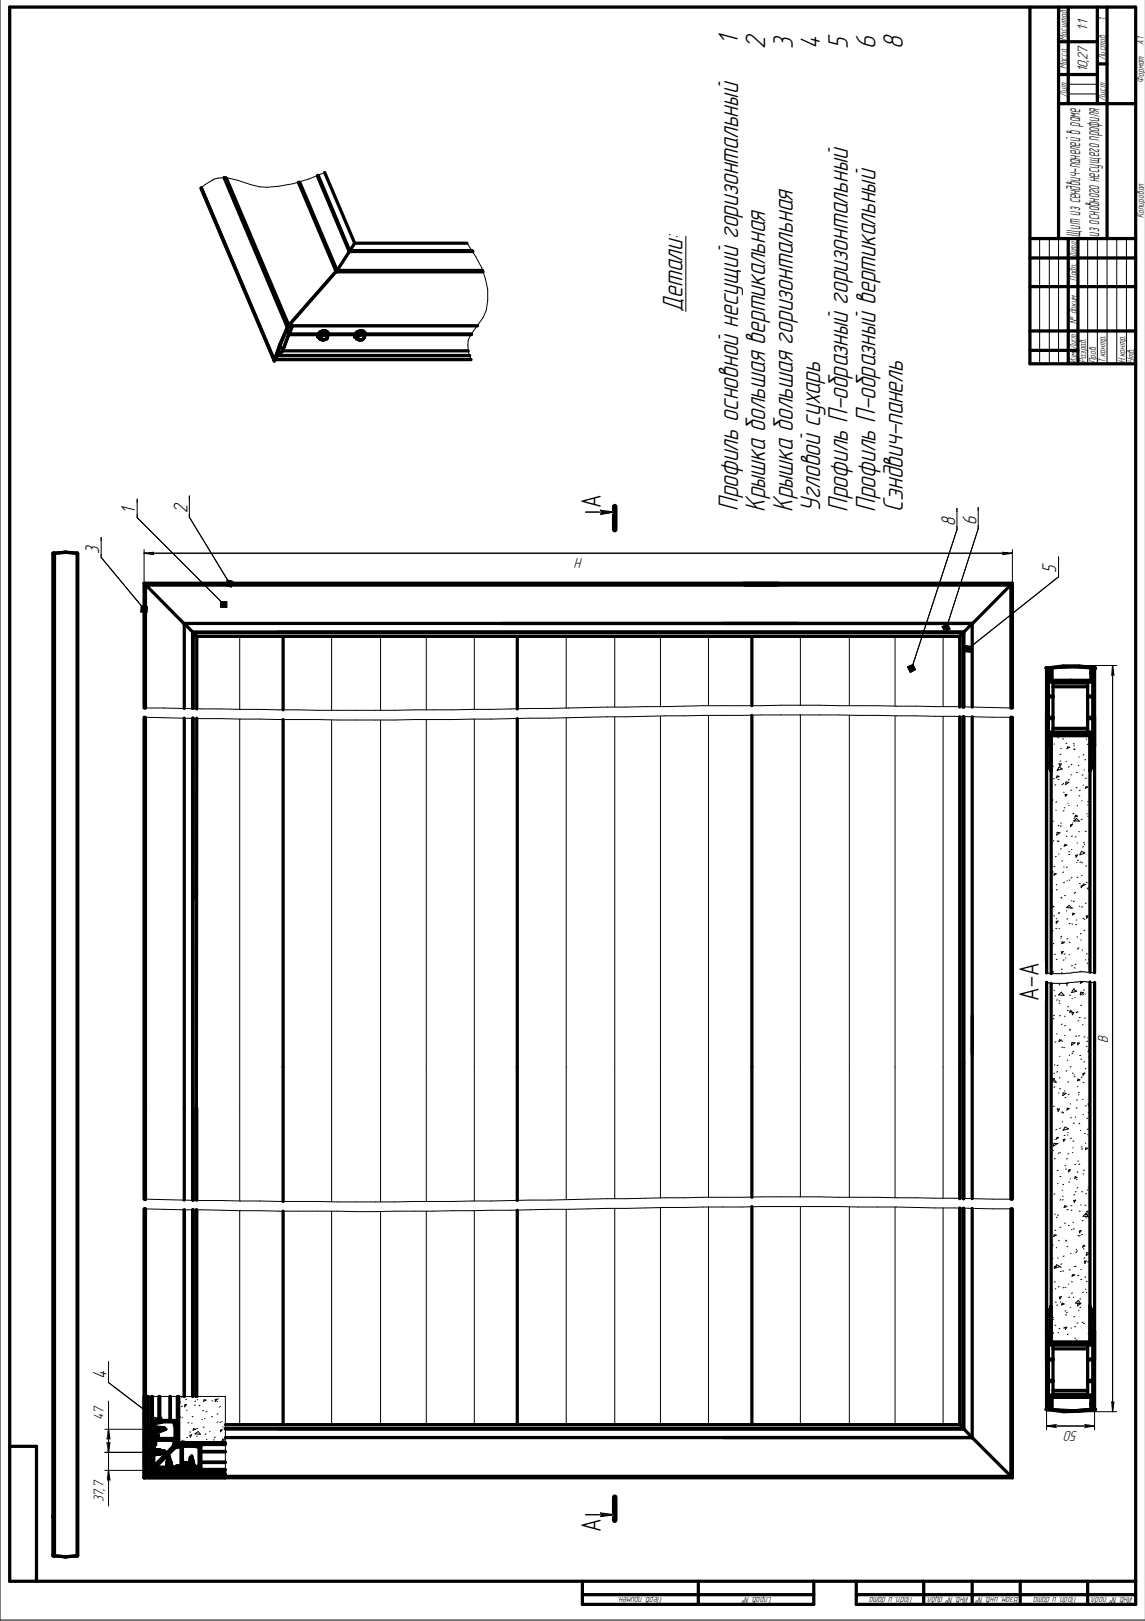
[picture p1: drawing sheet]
<svg xmlns="http://www.w3.org/2000/svg" width="210mm" height="297mm" viewBox="0 0 210 297" stroke-linecap="round" stroke-linejoin="round" font-family="sans-serif">
<defs><g id="words">
<g font-size="5.3">
<text x="135.3" y="8.3" transform="rotate(-90 135.3 8.3)">1</text>
<text x="140.3" y="8.9" transform="rotate(-90 140.3 8.9)">2</text>
<text x="145.4" y="8.9" transform="rotate(-90 145.4 8.9)">3</text>
<text x="150.4" y="8.9" transform="rotate(-90 150.4 8.9)">4</text>
<text x="155.4" y="8.9" transform="rotate(-90 155.4 8.9)">5</text>
<text x="160.5" y="8.9" transform="rotate(-90 160.5 8.9)">6</text>
<text x="165.5" y="8.9" transform="rotate(-90 165.5 8.9)">8</text>
<text x="125.1" y="57.1" transform="rotate(-90 125.1 57.1)">Детали:</text>
<text x="135.3" y="93.6" transform="rotate(-90 135.3 93.6)">Профиль основной несущий горизонтальный</text>
<text x="140.3" y="93.8" transform="rotate(-90 140.3 93.8)">Крышка большая вертикальная</text>
<text x="145.4" y="93.8" transform="rotate(-90 145.4 93.8)">Крышка большая горизонтальная</text>
<text x="150.4" y="93.8" transform="rotate(-90 150.4 93.8)">Угловой сухарь</text>
<text x="155.4" y="93.8" transform="rotate(-90 155.4 93.8)">Профиль П-образный горизонтальный</text>
<text x="160.5" y="93.8" transform="rotate(-90 160.5 93.8)">Профиль П-образный вертикальный</text>
<text x="165.5" y="93.8" transform="rotate(-90 165.5 93.8)">Сэндвич-панель</text>
</g>
<g font-size="5.2">
<text x="110.2" y="93.2" transform="rotate(-90 110.2 93.2)">А</text>
<text x="190.4" y="183.4" transform="rotate(-90 190.4 183.4)">А-А</text>
<text x="110.2" y="280.8" transform="rotate(-90 110.2 280.8)">А</text>
</g>
<g font-size="3.7">
<text x="198" y="43.4" transform="rotate(-90 198 43.4)">Щит из сендвич-панелейв раме</text>
<text x="201.5" y="43.4" transform="rotate(-90 201.5 43.4)">и</text>
<text x="201.5" y="42.5" transform="rotate(-90 201.5 42.5)">з основного несущегопрофиля</text>
<text x="24.8" y="94.2" transform="rotate(-90 24.8 94.2)">1</text>
<text x="34.4" y="94.1" transform="rotate(-90 34.4 94.1)">2</text>
<text x="18.2" y="101.5" transform="rotate(-90 18.2 101.5)">3</text>
<text x="175.1" y="96.4" transform="rotate(-90 175.1 96.4)">8</text>
<text x="179" y="96.2" transform="rotate(-90 179 96.2)">6</text>
<text x="193.6" y="105" transform="rotate(-90 193.6 105)">5</text>
<text x="19.6" y="252.7" transform="rotate(-90 19.6 252.7)">4</text>
</g>
<g font-size="2.7">
<text x="199.4" y="5.7" transform="rotate(-90 199.4 5.7)">1:1</text>
<text x="199.4" y="13.2" transform="rotate(-90 199.4 13.2)">10,27</text>
<text x="106.8" y="102.3" transform="rotate(-180 106.8 102.3)">H</text>
<text x="203.1" y="191.2" transform="rotate(-90 203.1 191.2)">B</text>
<text x="19" y="260.2" transform="rotate(-90 19 260.2)">47</text>
<text x="197.5" y="262.2" transform="rotate(-180 197.5 262.2)">50</text>
<text x="19" y="275.3" transform="rotate(-90 19 275.3)">37,7</text>
</g>
<g font-size="1.8">
<text x="202.7" y="3.8" transform="rotate(-90 202.7 3.8)">1</text>
<text x="195.6" y="7.5" transform="rotate(-90 195.6 7.5)">Масштаб</text>
<text x="202.7" y="11" transform="rotate(-90 202.7 11)">Листов</text>
<text x="209.7" y="8.2" transform="rotate(-90 209.7 8.2)">A1</text>
<text x="195.6" y="17.7" transform="rotate(-90 195.6 17.7)">Лит.</text>
<text x="195.6" y="12.7" transform="rotate(-90 195.6 12.7)">Масса</text>
<text x="209.7" y="15.3" transform="rotate(-90 209.7 15.3)">Формат</text>
<text x="202.7" y="18.5" transform="rotate(-90 202.7 18.5)">Лист</text>
<text x="209.7" y="40" transform="rotate(-90 209.7 40)">Копировал</text>
<text x="197.4" y="47" transform="rotate(-90 197.4 47)">Дата</text>
<text x="197.4" y="51.4" transform="rotate(-90 197.4 51.4)">Подп.</text>
<text x="197.4" y="59.4" transform="rotate(-90 197.4 59.4)">№ докум.</text>
<text x="197.4" y="64" transform="rotate(-90 197.4 64)">Лист</text>
<text x="197.4" y="66.5" transform="rotate(-90 197.4 66.5)">Изм.</text>
<text x="199.1" y="66.5" transform="rotate(-90 199.1 66.5)">Разраб.</text>
<text x="200.9" y="66.5" transform="rotate(-90 200.9 66.5)">Пров.</text>
<text x="202.7" y="66.5" transform="rotate(-90 202.7 66.5)">Т.контр.</text>
<text x="206.2" y="66.5" transform="rotate(-90 206.2 66.5)">Н.контр.</text>
<text x="207.9" y="66.5" transform="rotate(-90 207.9 66.5)">Утв.</text>
<text x="121.4" y="292.6" transform="rotate(-180 121.4 292.6)">Перв. примен.</text>
<text x="141.5" y="292.6" transform="rotate(-180 141.5 292.6)">Справ. №</text>
<text x="167.3" y="292.6" transform="rotate(-180 167.3 292.6)">Подп. и дата</text>
<text x="177.5" y="292.6" transform="rotate(-180 177.5 292.6)">Инв. № дубл.</text>
<text x="186.7" y="292.6" transform="rotate(-180 186.7 292.6)">Взам. инв. №</text>
<text x="197.4" y="292.6" transform="rotate(-180 197.4 292.6)">Подп. и дата</text>
<text x="207.6" y="292.6" transform="rotate(-180 207.6 292.6)">Инв. № подл.</text>
</g>
</g></defs>
<g fill="none" stroke="#000" stroke-width=".59">
<path d="M26.4 106.9v22.8M26.4 106.9l7.3 7.3h144.6l7.3-7.3M26.4 106.9h159.2M35.4 115.9h141.1v13.7M35.4 115.9v13.9M36.1 116.6l-2.3-2.4v15.6M36.1 116.6h139.8M36.1 116.6v13.3M51.9 116.6v13.5M94.8 116.6v13.3M137.8 116.6v12.7M175.9 116.6l2.3-2.4v15.4"/>
<path d="M175.9 116.6v13M176.6 115.9v13.7M185.6 106.9v22.8M26.4 131.4v88.3M26.6 129.7v-22.7h158.8v22.7M26.6 131.4v88.4M26.7 129.7v-22.5h158.6v22.5M26.7 131.5v88.3M33.8 131.6v88.3M35.3 131.6v88.3M35.4 131.6v88.3M36.1 131.6l-.1 88.3"/>
<path d="M51.9 131.9v88.3M94.8 131.7v88.3M137.8 131.1v88.3M175.9 131.3v88.4M176.5 131.3v88.4M176.6 131.3v88.4M176.7 129.6v-13.7h-141.4v13.9M176.7 131.3v88.4M178.2 131.3v88.4M185.3 131.4v88.3M185.4 131.4v88.3M185.6 131.4v88.3"/>
<path d="M36.1 203.1v16.8M26.4 221.5v49.3M26.6 221.5v49M26.7 221.5v34.4M33.8 221.7v34.2M35.3 221.7v34.2M35.4 221.7v34.2M36 221.7v34.2M36.1 221.7v34.2M51.9 221.9v39.2M94.8 221.8v39.3M137.8 221.1v40"/>
<path d="M175.9 221.3v39.8M176.5 221.4v40.3h-135.2M176.6 221.4v40.4M176.7 221.4v40.4h-135.4M178.2 221.4v42M185.3 221.5v49h-158.7M185.4 221.5v49.1h-144.1M185.6 221.5v49.3M26.5 255.9v14.8M27.1 255.9v14.2M27.2 255.9v14.1M27.8 255.9v13.5"/>
<path d="M27.9 255.9v5.7M29.1 255.9v4.5M29.3 255.9v4.5M31.2 255.9v4.5M32.5 255.9v8.8h8.8M32.7 255.9v8.6M32.8 255.9v8.5M26.4 270.8h159.2M26.5 270.7l-.1 .1M26.5 270.7h14.8M26.6 270.5l-.1 .2M27.1 270.1l-.5 .4"/>
<path d="M27.1 270.1h14.2M27.2 270h14.1M27.8 269.4l-1.1 1.1 .5-.5M27.8 269.4h13.5M27.9 262.2v3.7M32.7 264.5h8.6M32.8 264.4l-.1 .1M32.8 264.4h8.5M35.4 269.3h5.9M36.8 266.1h4.5M36.8 266h4.5M36.8 267.9h4.5"/>
<path d="M36.8 268h4.5M41.3 263.4h136.9M41.3 261.1h134.6M175.9 261.1l2.3 2.3M178.2 263.4l7.4 7.4"/>
</g>
<g fill="none" stroke="#000" stroke-width=".18">
<path d="M43.9 116.6v13.4M60.8 116.6v13.6M69.8 116.6v13.6M78.1 116.6v13.5M87 116.6v13.4M103.8 116.6v13.1M112.7 116.6v13M121.1 116.6v12.9M129.9 116.6v12.7M146.7 116.6v12.6M155.7 116.6v12.7M164.1 116.6v12.8"/>
<path d="M172.9 116.6v12.9M26.8 129.7v-22.5h158.5v22.5M26.8 131.5v88.3M33.7 131.6v88.3M43.9 131.8v88.3M60.8 131.9v88.3M69.8 131.9v88.3M78.1 131.9v88.3M87 131.8v88.3M103.8 131.5v88.3M112.7 131.3v88.4M121.1 131.3v88.3"/>
<path d="M129.9 131.1v88.3M146.7 131v88.3M155.7 131.1v88.3M164.1 131.2v88.3M172.9 131.3v88.3M178.3 129.6v-15.4h-144.6v15.6M178.3 131.3v88.4M185.3 131.4v88.3M26.8 221.5v34.4M33.7 221.7v34.2M43.9 221.9v39.2M60.8 221.9v39.2"/>
<path d="M69.8 222v39.1M78.1 221.9v39.2M87 221.9v39.2M103.8 221.6v39.5M112.7 221.4v39.7M121.1 221.3v39.8M129.9 221.2v39.9M146.7 221.1v40M155.7 221.2v39.9M164.1 221.2v39.9M172.9 221.3v39.8M178.3 221.4v42.1h-137"/>
<path d="M185.3 221.5v49h-144M26.4 255.9h14.9v14.9M26.8 261.9h3.7"/>
</g>
<path d="M112.7 92.8v4.3M112.7 274.3v4.3" fill="none" stroke="#000" stroke-width="1"/>
<path d="M109.9 277.1h2.8v1h-2.8z" fill="#fff"/>
<path d="M107.4 277.6h5.3M110.1 277.2l2.6 .4-2.6 .3 .2-.3z" fill="none" stroke="#000" stroke-width=".18"/>
<path d="M110.2 277.7h2.5" fill="none" stroke="#000" stroke-width=".34"/>
<path d="M110.2 277.3h1.9v.3h-1.9z" fill="#000"/>
<path d="M109.9 93.4h2.8v1h-2.8z" fill="#fff"/>
<path d="M107.4 93.8h5.3M110.1 93.5l2.6 .3-2.6 .5 .2-.5zM19.2 269.4h8.6" fill="none" stroke="#000" stroke-width=".18"/>
<path d="M110.2 94.1h2.5" fill="none" stroke="#000" stroke-width=".42"/>
<path d="M110.2 93.6h1.9v.2h-1.9z" fill="#000"/>
<path d="M19.6 269.5h.7v1.9h-.7z" fill="#fff"/>
<path d="M19.9 269.4l.3 1.8-.3-.2-.3 .2zM19.9 269.4v2.5" fill="none" stroke="#000" stroke-width=".18"/>
<path d="M19.7 270h.2v1.2h-.2zM19.9 269.5h.3v1.7h-.3z" fill="#000"/>
<path d="M19.5 264.2h.8v1.9h-.8z" fill="#fff"/>
<path d="M19.2 266.1h8.1M19.6 264.4l.3 .1 .3-.1-.3 1.7zM19.9 263.6v12.4" fill="none" stroke="#000" stroke-width=".18"/>
<path d="M19.7 264.4h.2v1.2h-.2zM19.9 264.4h.3v1.7h-.3z" fill="#000"/>
<path d="M19.5 264.2h.8v1.9h-.8z" fill="#fff"/>
<path d="M19.6 264.4l.3 .1 .3-.1-.3 1.7z" fill="none" stroke="#000" stroke-width=".18"/>
<path d="M19.7 264.4h.2v1.2h-.2zM19.9 264.4h.3v1.7h-.3z" fill="#000"/>
<path d="M19.6 262h.7v1.8h-.7z" fill="#fff"/>
<g fill="none" stroke="#000" stroke-width=".18">
<path d="M18.5 98.5v3.6l7.9 9.5M25.1 91.5v3.4l16 15.9M34.7 90.9v3.9l7.4 12.1M175.4 93.2v3.9l-8.3 25.4M179.3 93v3.9l-5.8 18.2M25.9 111l.2 .3M25.9 111l1.1 .2-.1 1-1.1-.1zM26.1 111.3l.1 .1M26.1 111.3l.7 .1v.6h-.8zM26.2 111.4h.4v.5l-.4-.1zM26.4 100.7v6.2M40.5 110.3l.3 .3"/>
<path d="M40.5 110.3h1.1v1h-1.1zM40.6 110.4h.8v.7h-.8zM40.8 110.6h.4v.3h-.4zM41.7 106.3l.1 .2M41.7 106.3l1 .2-.3 1.1-1-.3zM41.8 106.5l.1 .2M41.8 106.5l.7 .1-.2 .7-.6-.2zM41.9 106.7l.3 .1v.3l-.4-.1zM172.7 114.8l1-.5 .5 1-1 .5zM173 114.9l.7-.3 .3 .6-.7 .3zM173.2 115l.4-.2 .1 .4-.3 .1zM173.7 114.3l-.1 .5"/>
<path d="M177 118.3l1.1 .2-.1 1-1.1-.1zM177.1 118.6h.8l-.1 .7-.7-.1zM177.3 118.7l.3 .1v.4l-.3-.1zM177.9 118.6l-.3 .2M178.1 118.5l-.2 .1M194.1 102.1v3.6l-16.6 13.2M166.4 122.2l1-.4 .4 .9-.9 .5zM166.6 122.3l.7-.3 .3 .6-.6 .4zM166.9 122.4l.3-.2 .2 .3-.4 .2zM167.3 122l-.1 .2M167.4 121.8l-.1 .2M19.9 256.7v9.4"/>
<path d="M26.4 256.3l.1 .1M26.4 256.8l.1 .1M26.4 257.3l.1 .1M26.4 257.8l.1 .1M26.4 258.3l.1 .1M26.4 258.8l.1 .1M26.4 259.3l.1 .1M26.4 259.8l.1 .1M27.8 257.7l.1 .1M27.8 256.1l.1 .2M27.8 256.7l.1 .1M27.8 257.2l.1 .1"/>
<path d="M27.8 258.1l.1 .2M27.8 258.6l.1 .2M27.8 259.1l.1 .2M27.8 259.6l.1 .2M32.5 255.9l.2 .2M32.5 256.4l.2 .2M32.5 256.9l.2 .2M32.5 257.4l.2 .2M32.5 257.9l.2 .2M32.5 258.4l.2 .2M32.5 258.9l.2 .2M32.5 259.4l.2 .2"/>
<path d="M32.5 259.9l.2 .2M32.7 255.9h.1M32.8 256.3l-.1 .1M32.8 256.8l-.1 .1M32.8 257.3l-.1 .1M32.8 257.8l-.1 .1M32.8 258.3l-.1 .1M32.8 258.9h-.1M32.8 259.4h-.1M32.8 259.8l-.1 .2M32.9 256.8l.1 .1M32.9 256.9h.2"/>
<path d="M32.9 255.9h.1M33.1 259.6l-.2 .1M33.2 256l.2 .1M33.4 259.8h.1M33.4 257.7l-.1 .1M34.2 257.4h-.3v.4M34.2 257.3l-.3 .5M34.2 258.4h.1M34.2 256.4l-.2 .1M35.4 259.5l-.2 .1M35.6 257.5h.2M35.9 256.7l-.2 .1"/>
<path d="M36.2 256.5h.1M36.5 257.5l.2 .1M37.2 258.5h.1M37.3 256.7l.5-.1-.4-.1-.1 .3M37.5 260h.1M37.8 258.7h.1M38.3 255.9h.1M38.9 256.7h.1M38.9 259.5l-.1 .1M39.5 256.5l.3-.1-.3 .4zM39.8 256.8h.1M39.8 259.1h.2"/>
<path d="M40 256.3l-.1 .1M40.4 257.8h-.2M19.2 261.9h8.1M19.9 261.9l.3 1.8-.3-.2-.3 .2zM26.4 260.3l.1 .1M26.4 260.8l.1 .1M26.4 261.3l.1 .1M26.4 261.8l.1 .1M26.4 262.3l.1 .1M26.4 262.8l.1 .1M26.4 263.3l.1 .1M26.4 263.8h.1"/>
<path d="M26.4 264.3l.1 .1M26.4 264.8l.1 .1M26.4 265.3l.1 .1M26.4 265.8l.1 .1M26.4 266.3l.1 .1M26.4 266.8l.1 .1M26.4 267.3l.1 .1M26.4 267.8l.1 .1M26.4 268.3l.1 .1M26.4 268.8l.1 .1M26.4 269.3l.1 .1M26.4 269.8l.1 .1"/>
<path d="M26.4 270.3l.1 .1M26.9 270.7l-.1 .1M27.4 270.7l-.1 .1M27.8 260.1l.1 .2M27.8 260.6l.1 .2M27.8 261.1l.1 .2M27.8 261.6l.1 .2M27.8 262.7l.1 .1M27.8 263.2l.1 .1M27.8 265.1l.1 .2M27.8 265.6l.1 .2M27.8 266.1l.1 .2"/>
<path d="M27.8 266.6l.1 .2M27.8 267.2l.1 .1M27.8 267.7l.1 .1M27.8 268.2l.1 .1M27.8 269.1l.2 .3M27.8 262.2l.1 .1M27.8 263.6l.1 .2M27.8 264.1l.1 .2M27.8 264.6l.1 .2M27.8 268.6l.1 .2M27.9 270.7v.1M28.4 269.3l.1 .1"/>
<path d="M28.4 270.7v.1M28.9 269.3l.1 .1M29 270.7l-.1 .1M29.4 269.3l.1 .1M29.5 270.7l-.1 .1M29.9 269.3l.2 .1M29.9 270.7l-.1 .1M30.4 269.3l.2 .1M30.4 270.7l-.1 .1M30.9 269.3l.2 .1M30.9 270.7l-.1 .1M31.3 269.3l.3 .1"/>
<path d="M31.4 270.7l-.1 .1M31.8 269.3l.2 .1M31.9 270.7l-.1 .1M32.3 269.3l.2 .1M32.4 270.7l-.1 .1M32.5 262.4l.2 .2M32.5 262.9l.2 .2M32.5 263.4l.2 .2M32.5 263.9l.2 .2M32.5 264.4l.3 .3M32.5 260.4l.2 .1M32.5 260.9l.2 .2"/>
<path d="M32.5 261.4l.2 .2M32.5 261.9l.2 .2M32.8 260.3l-.1 .2M32.8 260.8l-.1 .2M32.8 261.3l-.1 .1M32.8 261.8l-.1 .1M32.8 262.3l-.1 .1M32.8 262.8l-.1 .1M32.8 263.3l-.1 .1M32.8 263.8l-.1 .1M32.8 264.4h-.1M32.9 269.3l.1 .1"/>
<path d="M32.9 270.7v.1M32.9 260.5h.1M33.2 264.4l-.1 .1 .2 .2M33.4 269.3l.1 .1M33.4 263.9h.1M33.4 270.7v.1M33.7 264.4l-.1 .1 .2 .2M33.7 264l.2 .1M33.9 269.3l.1 .1M34 270.7l-.1 .1M34.2 264.4l-.1 .1 .2 .2M34.2 263.4h.2"/>
<path d="M34.4 269.3l.1 .1M34.5 270.7l-.1 .1M34.5 260.7h.1M34.7 264.4l-.1 .1 .2 .2M34.8 263l.3-.1-.2 .4zM34.8 262.4h.2M34.9 269.3l.2 .1M35 270.7l-.1 .1M35.1 264.5l.2 .2M35.1 260.8h.1M35.2 264.4l-.1 .1M35.4 269.3l.2 .1"/>
<path d="M35.4 270.7l-.1 .1M35.6 264.5l.1 .2M35.7 264.4l-.1 .1M35.7 262.7l.6-.4 .4 .5zM35.8 261.9l-.3-.2-.1 .4 .5-.2M35.9 269.3l.2 .1M35.9 270.7l-.1 .1M36.1 264.5l.1 .2M36.1 263.2l.1 .1M36.2 264.4v.1M36.2 261.7l-.1 .1M36.4 269.3l.2 .1"/>
<path d="M36.4 270.7l-.1 .1M36.6 264.5l.1 .2M36.8 269.3l.3 .1M36.9 264.3l-.2 .2M36.9 270.7l-.1 .1M37 260.1h.1M37.3 264.4l-.2 .1 .2 .2M37.3 269.3l.2 .1M37.4 270.7l-.1 .1M37.4 261.5l-.1 .1M37.8 264.4l-.2 .1 .2 .2M37.8 262.7l-.2 .1"/>
<path d="M37.8 269.3l.2 .1M37.8 263.8h.1M37.9 270.7l-.1 .1M38.2 264.4l-.1 .1 .2 .2M38.4 269.3l.1 .1M38.4 270.7v.1M38.4 262.3h.1M38.7 264.4l-.1 .1 .2 .2M38.9 269.3l.1 .1M38.9 270.7v.1M39.1 263.8h.2M39.2 264.4l-.1 .1 .2 .2"/>
<path d="M39.4 269.3l.1 .1M39.5 270.7l-.1 .1M39.5 263.3l-.2 .1M39.7 264.4l-.1 .1 .2 .2M39.9 269.3l.1 .1M40 270.7l-.1 .1M40 260.5l-.2 .1M40.2 264.4l-.1 .1 .2 .2M40.3 260.6h.2M40.4 269.3l.2 .1M40.4 270.7l-.1 .1M40.5 262.3l.2-.3-.3 .1 .1 .3"/>
<path d="M40.6 264.5l.2 .2M40.6 260.5h.1M40.7 264.4l-.1 .1M40.8 263.7l.3 .1-.4 .2zM40.8 261.5h.1M40.9 269.3l.2 .1M40.9 270.7l-.1 .1M41.1 264.5l.1 .2M41.2 264.4l-.1 .1"/>
</g>
<path d="M19.7 262.5h.2v1.2h-.2zM19.9 262h.3v1.7h-.3z" fill="#000"/>
<path d="M26.4 101h2v.9h-2z" fill="#fff"/>
<path d="M26.4 101.4l1.8-.2-.2 .2 .2 .2z" fill="none" stroke="#000" stroke-width=".18"/>
<path d="M26.4 101.4h1.8v.2h-1.8zM27.3 101.3l.8 .1z" fill="#000"/>
<path d="M183.6 101h2v.9h-2z" fill="#fff"/>
<g fill="none" stroke="#000" stroke-width=".18">
<path d="M125.7 43.3v13.8M26.4 101.4h159.2M183.8 101.2l1.8 .2-1.8 .2 .2-.2zM185.6 100.7v6.2M19.9 249.5v3.9l9.2 7M28.5 259.9l.3 .1M28.5 259.9l1.1-.2 .2 1.1-1.1 .2zM26.8 266.1h3.7M26.8 261.9h3.7M28.1 266.5l-.2 .2M28.2 263.3l-.3 .4M28.2 265.4l-.3 .3"/>
<path d="M28.2 266.9l-.3 .3M28.2 267.4l-.3 .3M28.2 267.9l-.3 .3M28.3 261.4l-.3 .2M28.3 262.8l-.4 .4M28.3 268.3l-.3 .3M28.4 260.3l-.2 .2M28.4 262.3l-.5 .4M28.4 260.6l-.4 .5M28.4 265.6v.2M28.5 261.6h.1M28.5 263.6l-.4 .3"/>
<path d="M28.5 264.1l-.3 .3M28.5 264.6l-.6 .6M28.5 266.6h.1M28.7 262.9l-.3 .3M28.8 260l.2 .2M28.8 260h.7v.6l-.6 .1zM28.8 268.8l-.3 .3M28.9 260.3l-.4 .2M29 260.2v.3M29 260.2l.3-.1 .1 .4h-.4M29 263v.2M29 263.6l-.3 .3"/>
<path d="M29.3 268.8l-.3 .4M29.4 260.3l-.4 .2M29.5 263.6l-.3 .3M29.7 268.8l-.2 .4M29.9 260.3l-.4 .2M30 263.6l-.3 .3M30.2 268.8l-.2 .4M30.4 260.3l-.3 .2M30.5 263.6l-.3 .3M30.6 268.5v.1M30.6 268.9l-.2 .3M30.8 260.3l-.2 .2"/>
<path d="M31 266.6v3.8M31 263.6l-.4 .3M31.3 260.3l-.2 .2M31.5 263.6l-.3 .3M31.5 268.6l-.2 .2M31.7 268.8l-.3 .4M31.8 260.3l-.2 .2M32 263.6l-.3 .3M32.2 260.5l-.3 .2M32.2 265l-3.9 3.8M32.3 260.9l-.3 .2M32.3 261.2l-.2 .3"/>
<path d="M32.4 261.7l-.3 .3M32.4 262.2l-.3 .3M32.4 262.7l-.3 .3M32.4 263.2l-.3 .3M32.4 263.7l-.5 .5M32.4 264.2l-.6 .6M32.5 268.6l-.6 .6M32.9 264.7l-.6 .6M33 268.6l-.3 .3M33.4 264.7l-.5 .4M33.4 265.1l-.2 .4M33.4 265.6l-.2 .4"/>
<path d="M33.4 266.1l-.2 .4M33.4 266.6l-.2 .4M33.4 267.2l-.2 .3M33.4 267.7l-.2 .2M33.4 268.2l-.2 .2M33.4 268.7l-.3 .2M33.8 268.8l-.4 .4M34 264.7l-.4 .3M34.1 268l-.2 .3M34.2 268.4l-.3 .4M34.3 268.8l-.3 .4M34.5 264.7l-.4 .3"/>
<path d="M34.8 268.8l-.3 .4M35 264.7l-.4 .3M35.1 266.6v3.8M35.5 264.7l-.4 .3M35.6 268.5l-.1 .2M35.8 268.8l-.3 .3M35.9 264.7l-.3 .3M36.3 264.9l-.3 .2M36.7 265l-.3 .2M36.8 265.3l-.3 .3M36.8 265.8l-.3 .3M36.8 266.3l-.3 .3"/>
<path d="M36.8 266.8l-.3 .3M36.8 267.3l-.3 .3M36.8 267.7l-.3 .4M36.8 268.3l-.7 .8M36.8 268.8l-.1 .1"/>
</g>
<path d="M183.9 101.4h1.7v.2h-1.7zM183.9 101.3l.8 .1z" fill="#000"/>
<g fill="none" stroke="#000" stroke-width=".59">
<path d="M27.8 265.4h-.2v.1l-.5 .1v1h.5v.3h.2M27.8 262.7h-.2v-.2l-.5-.1v-1h.5v-.3h.2v8.3M27.8 266.4h.7M27.8 262.2l.9 .1M27.8 265.8h.8l-.1 .1M27.8 266.5h.8M27.8 261.6h.2M27.8 261.6h.8h-.1M27.8 262.3h.8M27.8 269.4l8.1 .1h-.3v.5h-1v-.5l-.2-.1M27.9 265.8l.1 .1M27.9 261.6l.3-1.3h3.9l.3 1.1v2.7l-.2 .6 .1 .3 .6-.3h2.7l1.2 .3v3.8l-1.4 .4"/>
<path d="M27.9 262.2v3.7M27.9 266.4v2.9h2.8M27.9 263.8l.3 .2v.5l-.3 .5M27.9 268.5l.6 .7h2.2M28 261.6h.4l1.7 .1M28 265.9l.1-.2v.2h.2M28 261.6h.1M28 265.8v.1M28 266.4l-.1 .1M28.2 262.2h.1M28.3 265.9l.1-.2v.2h1.7l.3 .2-.9 .3M28.3 268.9l-.5 .5"/>
<path d="M28.4 265.8l-.1 .1M28.5 266.4l.2 .1M28.5 266.4v.1M28.6 261.6v-.1h-.4l.2-1h3.4l.3 1v2.1h-3.7l-.2-.2 .1-.1 .7-.1v-.3h-.6l-.2-.2v-.3h.4v-.2M28.6 265.9v-.3h-.4v-.5l.3-.4v-.8h3.5l-.3 1.1-3.3 3.4h-.1l-.1-1.8h.4v-.2M28.8 266.4h.7M28.8 262.2h.7M28.8 266.4l-.1 .1M28.8 262.2l-.1 .1M28.9 261.6h.1M28.9 265.7v.2M29.1 261.6h.1"/>
<path d="M29.1 265.7v.2M29.4 261.6l.7 .1M29.4 265.9v-.2l.1 .2M30.1 261.7l.3 .2M30.2 269.4l.3 .1v.5h1v-.5l.2-.1M30.4 261.9l-.9 .3M30.6 268.8h.1M30.6 269.1h.1M30.6 267.7h.1M30.6 267.7l.1 .1zM30.6 268l.1 .1M30.6 269.4h.1"/>
<path d="M30.6 268.5v.7M30.6 269.3v.1M30.7 268.5h-.1v.3h-1.9v-.1l3.4-3.4 1.1-.2v3.4l-.8 .1-.4 .2h-.5v-.3h-.3M30.7 268.1v.4M30.7 268.5v.9M31.2 268.2h.1M31.2 267.8v.1M31.2 268.4h.1M31.2 267.7l-.2-.9-.3 .3-.1 .9M31.2 267.7v1.5M31.2 269.2h1l.4-.3h.5l.2 .3h1.6M31.2 269.2l.1 .1"/>
<path d="M31.3 268.5v.9M34.8 268.8h.1M34.8 269.1h.1M34.8 267.7l.1 .1zM34.8 268l.1 .1M34.8 267.7h.1M34.8 268.5v.7M34.8 269.3v.1M34.9 268.5h-.3v.3h-.3l-.1-.8h-.3v.8h-.2l-.3-.1v-3.7h2.2l.9 .2v3.4l-.9 .2v-.3h-.2M34.9 268.1v.4M34.9 268.5v.9M34.9 269.3h-3.7v.1"/>
<path d="M35.4 267.7v1.5M35.4 269.2v.2M35.4 267.7l-.3-.9-.2 .3-.1 .9M35.4 268.2h.1M35.4 267.8v.1M35.4 268.4h.1M35.5 268.5v.9"/>
</g>
<g fill="#fff">
<path d="M106.2 278.2h5.1v2.6h-5.1z"/>
<path d="M106.2 90.6h5.1v2.6h-5.1z"/>
<path d="M109.9 277.1h2.8v1h-2.8z"/>
</g>
<path d="M107.4 277.6h5.3M110.1 277.2l2.6 .4-2.6 .3 .2-.3z" fill="none" stroke="#000" stroke-width=".18"/>
<path d="M110.2 277.7h2.5" fill="none" stroke="#000" stroke-width=".34"/>
<path d="M110.2 277.3h1.9v.3h-1.9z" fill="#000"/>
<path d="M109.9 93.4h2.8v1h-2.8z" fill="#fff"/>
<path d="M107.4 93.8h5.3M110.1 93.5l2.6 .3-2.6 .5 .2-.5z" fill="none" stroke="#000" stroke-width=".18"/>
<path d="M110.2 94.1h2.5" fill="none" stroke="#000" stroke-width=".42"/>
<path d="M110.2 93.6h1.9v.2h-1.9z" fill="#000"/>
<path d="M19.6 269.5h.7v1.9h-.7z" fill="#fff"/>
<path d="M19.9 269.4l.3 1.8-.3-.2-.3 .2zM19.9 269.4v2.5" fill="none" stroke="#000" stroke-width=".18"/>
<path d="M19.7 270h.2v1.2h-.2zM19.9 269.5h.3v1.7h-.3z" fill="#000"/>
<path d="M19.5 264.2h.8v1.9h-.8z" fill="#fff"/>
<path d="M19.6 264.4l.3 .1 .3-.1-.3 1.7zM19.9 263.6v5.8" fill="none" stroke="#000" stroke-width=".18"/>
<path d="M19.7 264.4h.2v1.2h-.2zM19.9 264.4h.3v1.7h-.3z" fill="#000"/>
<g fill="#fff">
<path d="M17 271h2.6v4.3h-2.6z"/>
<path d="M19.5 264.2h.8v1.9h-.8z"/>
</g>
<path d="M19.6 264.4l.3 .1 .3-.1-.3 1.7z" fill="none" stroke="#000" stroke-width=".18"/>
<path d="M19.7 264.4h.2v1.2h-.2zM19.9 264.4h.3v1.7h-.3z" fill="#000"/>
<path d="M19.6 262h.7v1.8h-.7z" fill="#fff"/>
<path d="M19.9 261.9l.3 1.8-.3-.2-.3 .2zM19.9 261.9v4.2" fill="none" stroke="#000" stroke-width=".18"/>
<path d="M19.7 262.5h.2v1.2h-.2zM19.9 262h.3v1.7h-.3z" fill="#000"/>
<g fill="#fff">
<path d="M17 257.2h2.6v3h-2.6z"/>
<path d="M22 92.2h3.6v2h-3.6z"/>
</g>
<path d="M25.1 91.5v3.4l16 15.9M40.5 110.3l.3 .3M40.5 110.3h1.1v1h-1.1zM40.6 110.4h.8v.7h-.8zM40.8 110.6h.4v.3h-.4z" fill="none" stroke="#000" stroke-width=".18"/>
<path d="M31.6 91.6h3.5v2.5h-3.5z" fill="#fff"/>
<path d="M34.7 90.9v3.9l7.4 12.1M41.7 106.3l.1 .2M41.7 106.3l1 .2-.3 1.1-1-.3zM41.8 106.5l.1 .2M41.8 106.5l.7 .1-.2 .7-.6-.2zM41.9 106.7l.3 .1v.3l-.4-.1z" fill="none" stroke="#000" stroke-width=".18"/>
<path d="M15.4 99.2h3.6v2.3h-3.6z" fill="#fff"/>
<path d="M18.5 98.5v3.6l7.9 9.5M25.9 111l.2 .3M25.9 111l1.1 .2-.1 1-1.1-.1zM26.1 111.3l.1 .1M26.1 111.3l.7 .1v.6h-.8zM26.2 111.4h.4v.5l-.4-.1z" fill="none" stroke="#000" stroke-width=".18"/>
<path d="M190.9 102.7h3.5v2.3h-3.5z" fill="#fff"/>
<path d="M177 118.3l1.1 .2-.1 1-1.1-.1zM177.1 118.6h.8l-.1 .7-.7-.1zM177.3 118.7l.3 .1v.4l-.3-.1zM177.9 118.6l-.3 .2M178.1 118.5l-.2 .1M194.1 102.1v3.6l-16.6 13.2" fill="none" stroke="#000" stroke-width=".18"/>
<path d="M176.2 93.7h3.5v2.5h-3.5z" fill="#fff"/>
<path d="M179.3 93v3.9l-5.8 18.2M172.7 114.8l1-.5 .5 1-1 .5zM173 114.9l.7-.3 .3 .6-.7 .3zM173.2 115l.4-.2 .1 .4-.3 .1zM173.7 114.3l-.1 .5" fill="none" stroke="#000" stroke-width=".18"/>
<path d="M172.3 93.8h3.6v2.6h-3.6z" fill="#fff"/>
<path d="M175.4 93.2v3.9l-8.3 25.4M166.4 122.2l1-.4 .4 .9-.9 .5zM166.6 122.3l.7-.3 .3 .6-.6 .4zM166.9 122.4l.3-.2 .2 .3-.4 .2zM167.3 122l-.1 .2M167.4 121.8l-.1 .2" fill="none" stroke="#000" stroke-width=".18"/>
<path d="M26.4 101h2v.9h-2z" fill="#fff"/>
<path d="M26.4 101.4l1.8-.2-.2 .2 .2 .2z" fill="none" stroke="#000" stroke-width=".18"/>
<path d="M26.4 101.4h1.8v.2h-1.8zM27.3 101.3l.8 .1z" fill="#000"/>
<path d="M183.6 101h2v.9h-2z" fill="#fff"/>
<path d="M26.4 101.4h159.2M183.8 101.2l1.8 .2-1.8 .2 .2-.2z" fill="none" stroke="#000" stroke-width=".18"/>
<path d="M183.9 101.4h1.7v.2h-1.7zM183.9 101.3l.8 .1z" fill="#000"/>
<g fill="#fff">
<path d="M105.1 101.8h1.7v2.5h-1.7z"/>
<path d="M16.8 250.2h3.5v2.5h-3.5z"/>
</g>
<path d="M19.9 249.5v3.9l9.2 7M28.5 259.9l.3 .1M28.5 259.9l1.1-.2 .2 1.1-1.1 .2zM28.8 260l.2 .2M28.8 260h.7v.6l-.6 .1zM29 260.2l.3-.1 .1 .4h-.4z" fill="none" stroke="#000" stroke-width=".18"/>
<path d="M121.2 42h5v15.1h-5z" fill="#fff"/>
<path d="M125.7 43.3v13.8" fill="none" stroke="#000" stroke-width=".18"/>
<g fill="#fff">
<path d="M126.2 49.2h5.1v.7h-5.1z"/>
<path d="M131.3 5.5h5v88.1h-5z"/>
<path d="M136.3 5.4h5.1v88.4h-5.1z"/>
<path d="M141.4 5.6h5.1v88.2h-5.1z"/>
<path d="M146.5 5.4h5v88.4h-5z"/>
<path d="M151.5 5.6h5v88.2h-5z"/>
<path d="M156.5 5.4h5v88.4h-5z"/>
<path d="M161.5 5.4h5.1v88.4h-5.1z"/>
</g>
<path d="M26.4 131.4l10.6 .3a2225.6 2225.6 0 0 0 84.9-.5l31.9-.2 31.8 .4M26.4 129.7l24.7 .4a1995.3 1995.3 0 0 0 63.7-.5l3.6-.1a1859 1859 0 0 1 67.2 .2M26.4 219.7l10.6 .3a2225.6 2225.6 0 0 0 84.9-.5 2394.1 2394.1 0 0 1 63.7 .2M26.4 221.5l7 .2a2199.5 2199.5 0 0 0 81.4-.3 1422.6 1422.6 0 0 1 67.2 .1h3.6M196.1 258.7h8.6" fill="none" stroke="#000" stroke-width=".18"/>
<g fill="none" stroke="#000" stroke-width=".59">
<path d="M10 101.4h-.3v183.7h.3M10 101.4v183.7M10 101.4l1.9-.2 2.2 .2M14.1 101.4v183.7M191.8 122.5h.1M191.9 122.5v55.8M191.9 122.5l-.1-.1a23.1 23.1 0 0 1 9 .1h-.6v.5M191.9 122.5h.5v.5h-.3v1.7h4.2h4.1v-1.7h-.3l.2-.5M191.9 136.6l.1 .1 .4-.4v-.2h-.3v-1.5l4.2-.1 4.1 .1v1.5h-.2l-.1 .2 .2 .3h.4M192.1 122.5l.3 .4M192.2 123.2l.2 .2M192.2 123v1.7"/>
<path d="M192.4 123.4v1.3M192.7 135v43.4M192.7 123.3l-.2 .2-.1-.1M192.9 122.4l-.2 .1v2.2M192.9 122.4l1.4-.2 5.7 .2M192.9 122.4l4.2-.3 2.9 .3M192.9 122.4v2.3M193 134.1v-8.9h6.4v8.9M193 125.8h6.4M193 133.5h6.4M193 127.5h-.8v-2.5h8.1v2.5h-.9M193 127.7h-.8v3.7h.8"/>
<path d="M193 131.7h-.8v2.4h8.1v-2.4h-.9M199.4 127.7h.9v3.7h-.9M199.8 135v43.2M200 123.4h.2M200 122.4v2.3M200.2 123.4v1.3M200.4 123.2l-.2 .2M200.7 122.5v55.8M199.8 179.9v65.7M191.9 180v78.2M192.7 180.2v65.4M200.7 180l-.1 78.2"/>
<path d="M191.9 244h.2l.3 .4v.1h-.3v1.7h4.2h4.1v-1.7h-.3v-.1l.2-.4h.4M192.1 256.1h8.3v1.5h-.2v.6l.6 .1h-.2a23.1 23.1 0 0 1-8.8 0l.6-.1v-.6h-.3zM192.2 256.1v1.5M192.4 256.1v1.1M192.4 257.2h.1l.2 .1M192.4 257.2l-.2 .2M192.4 257.2l-.2 .3M192.4 257.6v.1M192.4 257.8l-.4 .4M192.7 256.1v2.2h.2M192.9 256.1v2.2M192.9 258.3l4.2 .2"/>
<path d="M193 246.5v9h6.4v-9M193 249h-.8v-2.5h8.1v2.5h-.9M193 249.2h-.8v3.7h.8M193 253.2h-.8v2.4h8.1v-2.4h-.9M193 254.8h6.4M193 247.2h6.4M199.4 249.2h.9v3.7h-.9M200 256.1v2.2l-2.9 .2M200.2 257.6l-.1 .2 .4 .4M200.2 256.1v1.1M200.2 257.2l.2 .2M200.2 257.2h-.1l-.1 .1"/>
<path d="M9.7 277.9h.1M10 285.1l1.9 .2 2.2-.2"/>
</g>
<path d="M203.5 256.7h1v2h-1z" fill="#fff"/>
<path d="M203.8 256.9l.2 .2 .2-.2-.2 1.8z" fill="none" stroke="#000" stroke-width=".18"/>
<path d="M203.9 257.1l.1 .7zM204 257h.2v1.7h-.2z" fill="#000"/>
<path d="M203.6 122h.9v1.9h-.9z" fill="#fff"/>
<g fill="none" stroke="#000" stroke-width=".18">
<path d="M191.9 122.4l-.1 .1M191.9 122.5l.5 .5M191.9 123l.2 .2M191.9 123.5l.2 .2M191.9 124l.2 .2M191.9 124.5l.5 .5M191.9 125l.3 .3M191.9 125.5l.3 .3M191.9 126l.3 .4M191.9 126.5l.3 .4M191.9 127l.3 .4M191.9 127.5l.3 .4"/>
<path d="M191.9 128l.3 .4M191.9 128.5l.3 .3M191.9 129l.3 .3M191.9 129.5l.3 .3M191.9 130l.3 .3M191.9 130.5l.3 .3M191.9 131l.3 .3M191.9 131.5l.3 .4M191.9 132l.3 .4M191.9 132.5l.3 .4M191.9 133l.3 .4M191.9 133.5l.3 .3"/>
<path d="M191.9 134l.5 .6M191.9 134.5l.2 .2M191.9 135l.2 .2M191.9 135.5l.2 .2M191.9 136l.4 .4M191.9 136.5l.1 .2M192.3 131.4l.2 .3M192.4 122.3l-.2 .2M192.4 127.5l.1 .2M192.4 124.7l.4 .3M192.5 134.1l.4 .5M192.7 122.5l-.3 .2"/>
<path d="M192.7 123l-.3 .4M192.8 131.4l.2 .3M192.9 127.5l.1 .2M192.9 138.4l-.2 .1M193 122.2l-.2 .2M193 124.7l.3 .3M193 134.1l.4 .5M193.2 136.3h.1M193.5 124.7l.3 .3M193.5 122.1l-.1 .3M193.5 134.1l.4 .5M194 124.7l.3 .3"/>
<path d="M194.1 134.1l.3 .5M194.1 140h.1M194.1 135.2h-.2M194.1 122.1l-.1 .2M194.2 140h.4l-.3 .4zM194.3 139.5h.2M194.5 124.7l.3 .3M194.5 134.1l.4 .5M194.5 137.1l.1 .1M194.5 138.2l-.2 .1M194.6 122l-.1 .2M194.8 135.4h.2"/>
<path d="M195 124.7l.3 .3M195 134.1l.4 .5M195.2 122l-.2 .2M195.4 139.6h.1M195.5 124.7l.3 .3M195.5 134.1l.3 .5M195.6 136.2l-.2 .1M195.7 122l-.1 .2M195.7 136.8l.4 .1-.5 .3zM196 124.7l.3 .3M196 134.1l.3 .5M196.3 121.9l-.2 .2"/>
<path d="M196.5 124.7l.3 .3M196.5 134.1l.3 .5M196.7 121.9l-.2 .2M196.8 136.3h.1M196.8 136.7h.1M196.9 124.7l.5 .3M196.9 137.3h.2M197 134.1l.4 .5M197 137.3l-.2 .1M197.2 122l-.2 .1M197.4 121.9h7.3M197.4 124.7l.5 .3"/>
<path d="M197.5 134.1l.4 .5M197.7 122l-.2 .2M197.8 138.7h.1M198 124.7l.3 .3M198 134.1l.4 .5M198.1 122l-.1 .2M198.5 124.7l.3 .3M198.5 134.1l.4 .5M198.6 122.1l-.1 .1M198.7 138.3l-.2 .1M198.9 139.2h.2M199 124.7l.3 .3"/>
<path d="M199.1 122.1l-.2 .2M199.1 134.1l.3 .5M199.1 135.4l.1 .1M199.4 127.6l.2 .1M199.4 131.6l.1 .1M199.5 124.7l.3 .3M199.5 136.3l-.2 .1M199.6 122.2l-.2 .2M199.6 134.1l.3 .5M199.8 127.5l.3 .2M199.8 131.4l.2 .3M200 122.2l-.2 .2"/>
<path d="M200 124.7l.7 .6M200 134.1l.7 .7M200.1 136.2l.4 .5M200.2 123l-.2 .2M200.2 122.8l.5 .5M200.2 131.4l.5 .5M200.3 125.5l.4 .3M200.3 126l.4 .4M200.3 126.4l.4 .5M200.3 126.9l.4 .5M200.3 127.5l.4 .3M200.3 128l.4 .3"/>
<path d="M200.3 128.5l.4 .3M200.3 129l.4 .3M200.3 129.5l.4 .3M200.3 130l.4 .3M200.3 130.5l.4 .3M200.3 131l.4 .3M200.3 131.9l.4 .5M200.3 132.4l.4 .5M200.3 133l.4 .3M200.3 133.5l.4 .3M200.3 134l.4 .3M200.4 122.3l-.4 .5"/>
<path d="M200.4 122.5l.3 .3M200.4 123.6l.3 .2M200.4 124.1l.3 .2M200.4 124.6l.3 .2M200.4 135.1l.3 .2M200.4 135.6l.3 .2M200.4 136.1l.3 .2M200.8 122.4l-.1 .1M204 121.9l.2 1.8-.2-.1-.2 .1zM204 121.9v136.8M192.7 159.7l.1 .1M193 150.5h.1"/>
<path d="M193 154.5h-.2M193 159.8h.1M193 140.4h.1M193 146.6l-.1 .1M193.1 154l.1 .1M193.1 142.7h.2M193.2 158.8h.2M193.5 148.4h.1M193.5 143.8l-.1 .1M193.6 156.9l-.1 .1M193.7 146.9l-.2 .1M193.8 152.5l.5 .1-.6 .4z"/>
<path d="M193.8 142.2l.3 .1-.5 .2zM193.8 154.1h.2M194 142.8l.1 .1M194.1 156.5h.1M194.1 141l-.2 .1M194.1 140.6l.6 .3-.9 .3zM194.1 151.2l-.1 .1M194.1 154.1l-.1 .1M194.4 155.6h.2M194.5 150.8l.1 .1M194.6 151.3l-.2 .1M194.6 157.8h.2"/>
<path d="M194.8 143.7l-.2 .1M194.9 143.5l.1 .1M195 145.1l.1 .1M195 158.9h.1M195 159.8l-.2 .1M195.1 148h.1M195.1 148.5l-.2 .1M195.2 145.6h.4l-.3 .3zM195.2 154.7l.4 .2-.5 .2zM195.4 143.3l.5 .1-.6 .4zM195.4 145.7h.2M195.5 153.2l.1 .1"/>
<path d="M195.7 152.3h-.2M195.7 158.9h-.2M195.7 147.2h.1M195.9 147.6h.1M195.9 156.6h.2M195.9 156.1h.2M196 140.5l-.2 .1M196 142.9h-.2M196.3 151.2l.3-.1-.3 .4zM196.3 144.8h.1M196.3 141.9l.1 .1M196.4 155.6h.1"/>
<path d="M196.5 140.1l-.2 .1M196.6 150.8h.1M196.6 153.2l-.2 .1M196.8 150.4l.6-.4 .5 .5zM196.8 150h.1M196.8 149l-.1 .1M197.1 153.4h.2M197.1 150.4l-.2 .1M197.2 156.7h.3l-.2 .4zM197.2 149.4l.3 .1-.5 .2zM197.3 144.3l.1 .1M197.4 158h.1"/>
<path d="M197.4 154.5h.1M197.5 141.5l-.1 .1M197.5 147.6l-.1 .1M197.7 140.2l.1 .1M197.7 157.6l-.2 .1M197.8 152.3l.1 .1M197.8 145.8h.2M198 156.6l.3-.6 .6 .3-.9 .4M198 144.8l-.1 .1M198.1 157.9l-.1 .1M198.2 150.1h.2M198.3 158.1h.2"/>
<path d="M198.3 146.8h.1M198.4 142h.1M198.5 143.9h.1M198.6 155.1l-.1 .1M198.7 141.1h.1M198.8 154.7l.1 .1M198.8 154.4l-.2 .1M199 142.6h.1M199 152.3h.1M199.1 158.7h.1M199.1 144.1l.3 .1-.4 .3zM199.2 149.1h.1"/>
<path d="M199.4 147.5h.1M199.4 149.5h.2M199.6 146.8l-.2 .1M192.7 165.9l.5 .2-.5 .2M192.7 163.3h.3l-.3 .2M192.7 178.1l.1-.2 .3 .2-.4 .2M192.7 173.4h.1M192.8 164.7h.1M193 170.5l-.1 .1M193 172.9h.2M193.2 167.8h.1M193.3 160l.3 .1-.4 .3z"/>
<path d="M193.3 174.9h.2M193.5 170.1h.2M193.6 168.9l.4-.1-.4 .4zM193.6 168.3h.1M193.6 162.1l.1 .1M193.6 175.8h.2M193.8 163l-.2 .1M194.1 170.1l.1 .1M194.2 167.2l-.1 .1h.1M194.5 171.9h.1M194.6 174.4h.3l-.3 .4zM194.6 164.5h.1"/>
<path d="M194.6 178.2l.1 .1M194.6 171.6h-.1M194.6 164.5h-.1M194.7 172.6l.4 .1-.5 .2zM194.7 177.6l-.1 .1M195.1 172.6h.1M195.1 175.9l-.2 .1M195.2 164.1h.1M195.2 161.7h-.2M195.2 174.8l-.1 .1M195.3 175.5h.1M195.5 166.3l.5-.4 .4 .5z"/>
<path d="M195.5 166.9h.1M195.6 161.4h.1M195.7 168.3l-.1 .1M195.7 172l-.1 .1M196 161.2l.1 .1M196 174.9h.1M196 172.7h.2M196.2 169.2l-.2 .1M196.4 165h.1M196.5 169.3l.1 .1M196.5 160.8l-.2 .1M196.5 166.4h.2"/>
<path d="M196.6 176.9l-.2 .1M196.7 167.3l.3 .1-.4 .3zM196.9 163.7h.1M196.9 177.3l.2 .1M196.9 165.1l-.1 .1M197.1 176.7h.2M197.2 169.4h.2M197.2 163.5l-.2 .1M197.3 168.6h.1M197.4 171.6l.1 .1M197.6 160.7l-.2 .1M197.7 173.8l-.2 .1"/>
<path d="M197.8 173.7l-.2 .1M197.9 166.1h.1M197.9 161.9h.1M198 178h.2M198.1 179.9l-.1 .3 .5-.3M198.1 172.2h.1M198.2 162.3l.3-.1-.3 .5zM198.2 179.9l.3 .1M198.2 171.1h-.2M198.3 160.4l.1 .1M198.4 174.1h.1M198.5 166.1l-.2 .1"/>
<path d="M198.6 162l.4 .1-.5 .2zM198.7 168.3h-.2M198.8 168.4l.1 .1M198.9 170.5h-.2M199 175.9h.1M199.1 167.8h.4l-.3 .5zM199.1 161.7h.2M199.1 174.8h.2M199.1 165.5l-.1 .1M199.3 162.8h.1M199.3 176.5l.1 .1M199.5 162.7h.1"/>
<path d="M199.6 162.9l-.1 .1M199.6 175.8v.1M193 198l.2-.2 .4 .5-.6-.1M193 197.7l.3-.1-.3 .5zM193.2 196.6l.1 .1M193.2 181.5h.1M193.2 186.6l-.2 .1M193.3 195.1l.1 .1M193.3 186l-.2 .1M193.4 182.5h.1M193.4 191h.1M193.4 199.2h-.2"/>
<path d="M193.6 183.2h.2M193.7 189.4l.1 .1M193.9 196.4l-.2 .1M194 195.2l-.2 .1M194.1 183.8h.2M194.1 183.4h.2M194.1 180.5h.2M194.2 190.5l.4 .1-.5 .3zM194.2 186.1h.2M194.2 197.5l.1 .1M194.2 199.5h.2M194.2 193.6h.1"/>
<path d="M194.6 181.8l.5 .6-1-.1zM194.6 191.9h.2M194.6 190.8h.2M194.7 187.6l-.1 .1M195 192h.2M195.2 189.8h.1M195.2 186.2v.1M195.2 199.9h.1M195.3 180.2h.2M195.3 187.9l-.1 .1M195.6 180.1v.3l.1-.3M195.6 180.5l.1 .1"/>
<path d="M195.6 196.2l-.2 .1M195.7 194.3h.1M195.8 185.1l-.1 .1M195.9 184.4l-.2 .1M195.9 198.2l-.2 .1M196 193.3l.1 .1M196.1 188.6l.1 .1M196.1 188.8h.2M196.2 185.2l.3 .1-.4 .2zM196.3 182.3l-.2 .1M196.3 195.4l-.1 .1M196.5 191l.5 .1-.6 .4z"/>
<path d="M196.5 185.5h.3l-.2 .5zM196.5 183h.1M196.6 196.6l.1 .1M196.7 193l-.2 .1M196.8 181.3l.6 .3-1 .3zM196.8 197h.1M196.8 181.2h.2M196.8 192.6l-.1 .1M196.9 197.3h.2M197 182.8h.1M197 191h.1M197.3 185.5h.1"/>
<path d="M197.4 189.9h-.2M197.4 185.4h.2M197.5 191.1h.4l-.3 .4zM197.5 199.1h.1M197.6 197.7l.4 .2-.5 .2zM197.6 187.1h.2M197.9 186.5h.1M197.9 189.8l-.2 .1M198 193.4h.1M198.1 181.8l.5 .1-.6 .4zM198.1 194.1h.2M198.2 197.4h.2"/>
<path d="M198.3 184.2l-.2 .1M198.5 187.7v.1M198.5 196.7l.4-.1-.4 .4zM198.6 182.2l-.1 .1M198.7 190h.2M198.7 198.3l-.2 .1M198.7 194.6h.2M198.8 186.5h.2M198.8 181.4l-.2 .1M198.9 182.1h.1M199 195.8l.1 .1M199.3 191.7l-.2 .1"/>
<path d="M199.4 190.2h.1M199.4 190.8l-.2 .1M199.6 193.7h.1M199.7 192.5l-.1-.1-.1 .3 .2-.1M199.7 195.1l-.1 .1M199.7 188.9l-.1 .1M193 215.1v.1M193 210.8h.1M193.1 202.7h.2M193.2 209.5l.6 .1-.7 .4zM193.2 218.8h.2M193.4 208.8h.1"/>
<path d="M193.5 212.3l-.2 .1M193.7 207h-.2M193.8 208.4l.3 .1-.5 .2zM193.8 214.5h.2M193.8 203.1l.1 .1M193.9 203.2h.3l-.2 .5zM193.9 216.9h.1M194 209.5l-.2 .1M194.1 200.3h.1M194.1 211.3l-.1 .1M194.3 211.2l.1 .1M194.3 215.6h.2"/>
<path d="M194.4 206.7l-.2 .1M194.5 219.8l-.2 .1M194.7 203.9h.3M194.7 218.1h.1M194.7 205.5l.1 .1M194.8 219.2h.1M194.8 203.7l-.2 .1M194.9 200.3h.5l-.6 .5zM194.9 219.8l-.2 .1M195 217l-.2 .1M195.1 208.1h.1M195.2 208.7l-.3 .1 .1 .4 .2-.4"/>
<path d="M195.2 213.6h.1M195.2 201.1h.2M195.3 214.2h.2M195.7 203.1h.3l-.4 .3zM195.7 208h.1M195.7 212.3l-.2 .1M195.7 207.5h.1M195.7 211.4h.2M195.8 206.9l-.9 .2 .3-.6 .7 .4M195.9 214.4l.4-.1-.4 .4zM195.9 216.6h.2M196 200.5l-.2 .1"/>
<path d="M196.2 202.3h.1M196.2 216h.1M196.3 204.8h.1M196.4 208.6h-.1M196.6 211.2h.1M196.7 210.3h.1M196.8 220l.4-.1-.3 .4zM196.8 209.1l-.1 .1M196.9 205.8l-.1 .1M197 213.4h.2M197 218.9l-.2 .1M197.1 215.6l.3 .2-.4 .1z"/>
<path d="M197.1 218.4h.2M197.1 204.7l.1 .1M197.4 214.7l.2 .1M197.4 203l-.1 .1M197.4 216.1v.1M197.5 201.5l-.1 .1M197.6 212.7l.1 .1M197.6 217.6l-.2 .1M197.7 200.6h.1M197.9 200.2l-.2 .1M198 205.9h-.2M198 213.3l-.2 .1"/>
<path d="M198 207.1h.1M198.2 210.2h.2M198.3 218.4h.2M198.5 201.5h.1M198.5 210.5l-.2 .1M198.5 204.2h.1M198.5 215.1l.1 .1M198.8 214.4l-.2 .1M198.8 207.7h.2M199 209.5h.1M199 202.6h.1M199.1 210.3l.3 .1-.4 .3z"/>
<path d="M199.1 218.7h.1M199.2 204.9h.2M199.3 218h.2M199.4 207.9h.1M199.5 203.8l.1 .1M199.5 217.5h.1M199.6 206.9l-.3 .1M199.7 202.2l-.2 .1 .1 .3 .1-.3M191.9 230.9v31.1M193 228.1h.1M193 230.6h.1M193 228.3h.1"/>
<path d="M193.3 232.1l.3-.1-.3 .4zM193.3 226.3h.3l-.5 .3zM193.3 234.9h.2M193.4 222.4l.1 .1M193.5 236.2h.1M193.5 238.6h.1M193.5 225.4l-.1 .1M193.6 228.6h.1M193.7 231.8l.7 .3-1 .3zM193.8 223l-.2 .1M193.9 230.5l.1 .1M193.9 239.1l-.2 .1"/>
<path d="M194.1 227.4h.1M194.1 222.6l-.2 .1M194.1 235.7l-.1 .1M194.2 237.7l.4-.1-.3 .4zM194.3 224.9h.2M194.4 238.5l.1 .1M194.5 232.3h.1M194.6 232.9l-.2 .1M194.6 231.6l-.1 .1M194.7 238.8l.4 .2-.5 .1zM194.8 232.9h.2M195.1 235.9l-.2 .1"/>
<path d="M195.1 230.2h-.2M195.2 224.1h.1M195.2 220.9l.4 .2-.5 .2zM195.3 235.9h.1M195.3 227.3h.1M195.6 221.7h.1M195.6 227.4h-.2M195.7 221.6l.1 .1M195.7 228.4l-.1 .1M195.8 235.3h.1M195.8 224.6h.2M196 232.7h.2"/>
<path d="M196.1 237.7l-.2 .1M196.2 239.6h.1M196.3 229.6v.1M196.3 220.9h.2M196.3 221.8h.2M196.4 225.3h.1M196.4 234.9h.2M196.6 236.9l-.2 .1M196.7 233.5l.3 .1-.5 .3zM196.7 224l.1 .1M196.8 237.7v.1M196.9 225.2h-.1"/>
<path d="M196.9 232.1h.2M197.2 238.8l.5-.5 .4 .6zM197.2 232l.1 .1M197.2 229.5h.2M197.3 229h.1M197.5 229.2l-.1 .1M197.6 238.8l.5 .1-.6 .4zM197.6 226.4h.2M197.8 233.7l-.3 .1M197.9 225.9l.3-.4-.3 .1 .1 .3M197.9 221.9h.1M198 238h.1"/>
<path d="M198 226.4l-.1 .1M198.1 232.6h.1M198.1 220.8h.1M198.1 234.5h.2M198.1 239.6h-.1M198.5 226.2l-.2 .1M198.5 222.9l.6-.5 .5 .6zM198.5 223.6l-.1 .1M198.6 228.2l.3 .1-.4 .2zM198.6 228.8l.1 .1M198.6 236.8h-.1M198.8 231.1h.3l-.2 .4z"/>
<path d="M198.9 230.5l-.2 .1M199 236.2h.1M199.1 223.1v.1M199.1 220.8l-.2 .1M199.1 234h-.2M199.1 222h.2M199.1 236.8h.1M199.1 234.8h.2M199.2 229.6h.5l-.6 .5zM199.4 231.3h.2M199.6 223h-.1M199.7 222.2l-.3-.3-.3 .7 .6-.2"/>
<path d="M199.7 239l-.1 .1M191.9 258l.1 .2-.1 .1M191.9 244l.5 .5M191.9 244.5l.2 .2M191.9 245l.2 .2M191.9 245.5l.2 .2M191.9 246l.5 .5M191.9 246.5l.3 .3M191.9 247l.3 .3M191.9 247.5l.3 .3M191.9 248l.3 .4M191.9 248.5l.3 .4"/>
<path d="M191.9 248.9l.3 .5M191.9 249.5l.3 .3M191.9 250l.3 .3M191.9 250.5l.3 .3M191.9 251l.3 .3M191.9 251.5l.3 .3M191.9 252l.3 .3M191.9 252.5l.3 .3M191.9 253l.3 .4M191.9 253.5l.3 .4M191.9 253.9l.3 .5M191.9 254.5l.3 .4"/>
<path d="M191.9 255l.3 .3M191.9 255.5l.5 .6M191.9 256l.2 .2M191.9 256.5l.2 .2M191.9 257l.2 .2M191.9 257.5l.4 .4M192.3 252.9l.2 .3M192.4 249l.1 .2M192.4 246.2l.4 .3M192.5 257.2l-.3 .3M192.5 255.6l.4 .5M192.7 257.5l-.3 .2"/>
<path d="M192.7 258l-.3 .3M192.8 252.9l.2 .3M192.9 249l.1 .2M193 258.3l-.2 .1M193 246.2l.3 .3M193 244.2l.1 .1h-.1M193 255.6l.4 .5M193 241.8h.1M193.1 241.4l-.1 .1M193.4 258.3l-.2 .2M193.4 242.9h.1M193.5 246.2l.3 .3"/>
<path d="M193.5 255.6l.4 .5M193.8 258.3l-.2 .2M194 246.2l.3 .3M194 244.2h.1M194.1 255.6l.3 .5M194.1 243.4h.2M194.3 258.4l-.2 .2M194.5 246.2l.3 .3M194.5 255.6l.4 .5M194.7 258.4l-.1 .2M195 246.2l.3 .3M195 255.6l.4 .5"/>
<path d="M195.2 243.3l-.2 .1M195.2 258.5l-.1 .2M195.2 243.3l.4-.1-.3 .4zM195.2 240.2h.2M195.3 240.9l.2 .1M195.5 246.2l.3 .3M195.5 255.6l.3 .5M195.7 258.5l-.2 .2M195.7 240.5l-.2 .1M195.8 244.5h-.1M196 246.2l.3 .3M196 255.6l.3 .5"/>
<path d="M196.2 258.5l-.2 .2M196.3 243.4h.1M196.5 246.2l.3 .3M196.5 255.6l.3 .5M196.7 258.5l-.2 .2M196.9 246.2l.5 .3M197 255.6l.4 .5M197 243.1h.2M197 241.2l-.2 .1M197 245.2h.2M197.2 258.5l-.2 .2M197.3 245.6h.1"/>
<path d="M197.4 246.2l.5 .3M197.4 242.4h.2M197.5 255.6l.4 .5M197.7 258.5l-.2 .2M197.7 240.1h.1M198 246.2l.3 .3M198 255.6l.4 .5M198.3 258.4l-.3 .2M198.5 246.2l.3 .3M198.5 255.6l.4 .5M198.5 242.3h-.1M198.6 242.5h.2"/>
<path d="M198.8 258.4l-.2 .2M199 246.2l.3 .3M199.1 255.6l.3 .5M199.4 258.3l-.3 .2M199.4 249.1l.2 .1M199.4 253.1l.1 .1M199.5 246.2l.3 .3M199.5 255.6l.4 .5M199.6 244.9h.1M199.6 244.3l-.1 .1M199.8 249l.3 .2M199.8 252.9l.2 .3"/>
<path d="M199.9 258.3l-.2 .1M200 246.2l.7 .6M200 255.6l.7 .7M200.1 257.7l.4 .5M200.2 258.1l-.2 .2M200.2 244.3l.5 .5M200.2 252.9l.5 .5M200.3 257.3l-.3 .5M200.3 247l.4 .3M200.3 247.5l.4 .3M200.3 247.9l.4 .5M200.3 248.4l.4 .5"/>
<path d="M200.3 248.9l.4 .4M200.3 249.5l.4 .3M200.3 250l.4 .3M200.3 250.5l.4 .3M200.3 251l.4 .3M200.3 251.5l.4 .3M200.3 252l.4 .3M200.3 252.5l.4 .3M200.3 253.4l.4 .5M200.3 253.9l.4 .4M200.3 254.5l.4 .3M200.3 255l.4 .3"/>
<path d="M200.3 255.5l.4 .3M200.4 244l.3 .3M200.4 245.1l.3 .2M200.4 245.6l.3 .2M200.4 246.1l.3 .2M200.4 256.6l.3 .2M200.4 257.1l.3 .2M200.4 257.6l.3 .2M200.6 258.2l-.3 .1"/>
</g>
<path d="M203.9 122.9l.1 .7zM204 122h.2v1.7h-.2z" fill="#000"/>
<path d="M191.9 261h1.9v.7h-1.9z" fill="#fff"/>
<path d="M191.9 261.3l1.7-.2-.2 .2 .2 .3z" fill="none" stroke="#000" stroke-width=".18"/>
<path d="M191.9 261.3h1.6v.3h-1.6zM192.4 261.1h1.1v.2h-1.1z" fill="#000"/>
<path d="M198.7 261h2v.7h-2z" fill="#fff"/>
<path d="M200.7 230.9v31.1M191.9 261.3h8.8M198.9 261.1l1.8 .2-1.8 .3 .2-.3z" fill="none" stroke="#000" stroke-width=".18"/>
<path d="M199 261.3h1.7v.3h-1.7zM199 261.1h1.1v.2h-1.1z" fill="#000"/>
<path d="M192.4 134.6h7.6l.1 6.1-.2 .6-.2-6.5h-6.9l-.2 6.5-.2-.6zM192.6 239.4l.1 6.2 .2 .3h6.7l.2-.3v-6.2a1.5 1.5 0 0 1 .2 1.4v5.4h-7.5v-5.4a1.95 1.95 0 0 1 .1-1.4z" fill="none" stroke="#000" stroke-width=".59"/>
<g fill="#fff">
<path d="M186.4 176.4h5v7h-5z"/>
<path d="M203.5 256.7h1v2h-1z"/>
</g>
<path d="M203.8 256.9l.2 .2 .2-.2-.2 1.8z" fill="none" stroke="#000" stroke-width=".18"/>
<path d="M203.9 257.1l.1 .7zM204 257h.2v1.7h-.2z" fill="#000"/>
<path d="M203.6 122h.9v1.9h-.9z" fill="#fff"/>
<path d="M204 121.9l.2 1.8-.2-.1-.2 .1zM204 121.9v136.8" fill="none" stroke="#000" stroke-width=".18"/>
<path d="M203.9 122.9l.1 .7zM204 122h.2v1.7h-.2z" fill="#000"/>
<g fill="#fff">
<path d="M201.1 189.4h2.5v1.8h-2.5z"/>
<path d="M191.9 261h1.9v.7h-1.9z"/>
</g>
<path d="M191.9 261.3l1.7-.2-.2 .2 .2 .3z" fill="none" stroke="#000" stroke-width=".18"/>
<path d="M191.9 261.3h1.6v.3h-1.6zM192.4 261.1h1.1v.2h-1.1z" fill="#000"/>
<path d="M198.7 261h2v.7h-2z" fill="#fff"/>
<path d="M191.9 261.3h8.8M198.9 261.1l1.8 .2-1.8 .3 .2-.3z" fill="none" stroke="#000" stroke-width=".18"/>
<path d="M199 261.3h1.7v.3h-1.7zM199 261.1h1.1v.2h-1.1z" fill="#000"/>
<path d="M194.7 261.6h2.8v2.6h-2.8z" fill="#fff"/>
<g fill="none" stroke="#000" stroke-width=".18">
<path d="M0 0v296.9h210M195.8 17.2h5.4M195.8 15.4h5.4M41.6 32.6l11.4 26.9h34.7M54.7 33.4l6.9 16.3h27M54.7 33.5l6.9 16.3h27M59.5 31.6a24.7 24.7 0 0 1-11.9 2.6l-4-1.2a5.5 5.5 0 0 0-6.1 .9l-.7 .6M52.8 59.7h34.8M52.9 59.6h34.7M85.6 44.6a22 22 0 0 1 3.4 6.5 10 10 0 0 1-.4 7.1l-2.2 3a4.8 4.8 0 0 0 0 4.7h-36M86.1 49.6h-24.4l-6.8-16.2 6.8 16.2h26.9M190.6 43.7v23"/>
<path d="M192.4 43.7v23M194.1 43.7v23M199.4 43.7v23M201.2 43.7v23M202.9 43.7v23M204.7 43.7v23M206.5 43.7v23M50.5 65.8h35.9M50.5 65.6h35.8M50.8 65.2h35.3M191.9 178.3a8.9 8.9 0 0 0 3.7 0h.4a12 12 0 0 1 4.7 0M191.9 180a9.7 9.7 0 0 0 4.4 0 13.9 13.9 0 0 1 4.4 0"/>
</g>
<g fill="none" stroke="#000" stroke-width=".59">
<path d="M188.8 1.3v65.4h19.4M194.1 19h14.1M194.1 13.7h7.1M194.1 7.6h7.1M194.1 1.3v42.4M195.8 1.3v17.7M201.2 1.3v17.7M201.2 11.7h1.7M202.9 1.3v42.4M36.8 34.5l13.5 31.7M36.9 34.4l13.4 31.7M41.1 32.5l11.6 27.5"/>
<path d="M41.3 32.5l11.4 27.2M41.5 32.6l11.4 26.9M54.7 33.4l6.9 16.4 .1-.2h26.8M54.9 33.4l6.9 16.2 3.2-5M58.2 32.2l5.8 13.9h22.7M58.3 32.2l5.8 13.8h22.5M58.3 32.1l5.8 13.8h22.4M59.5 31.6l5.5 13M52.7 60l-1.4 3.1-1 3.1M52.7 59.7h34.8M52.7 59.7v.3M52.9 59.5v.1"/>
<path d="M52.9 59.5l-.1 .2 .1-.1M52.9 59.6l-.2 .5 .3-.4-.4 .7M53.6 59.7l-.6 1.5M65 44.6h20.6M88.6 49.8h-27l-8.7 9.7M188.8 52.5h19.4M188.8 47.3h19.4M188.8 43.7h19.4M195.8 43.7v23M197.6 43.7v23M50.7 65.3l-.4 .9M50.8 65.2l-.4 .7h36"/>
<path d="M50.9 65.1l-.1 .1M50.9 64.4l.2 .4M51 64.3l.1 .5M51.1 64.8v.3M51.3 63.2l.5 1.1M51.8 64.3h34.1M51.8 64.3l-.8 .8M52.6 60.4l-2.1 5.1 .6-.7M52.6 60.3l.4 .9M52.6 60.4l.3 .9M52.9 61.3l-1.1 3M52.9 61.3h5.4"/>
<path d="M53 61.2l-.1 .1M53 61.2h5.3M58.3 61.2a1.15 1.15 0 0 1 1.8-.3v.5M58.3 61.2v.6l.3 .3M58.7 61.1l.1 .4M58.7 61.1l-.3 .6 .2 .4M58.8 61.5l-.2 .6M58.9 61.7l.5-.3h.4l.2 .2-.1 .4-.4 .3h-.5l-.2-.2zM59.4 60.8l.5 .3 .2 .4M59.4 60.8l.2 .4M59.4 60.8l-.7 .3M59.6 61.2l-.8 .3"/>
<path d="M59.6 61.2l.5 .3M60.1 61.5l-.2 .6-.7 .2-.6-.2M60.1 61l-.2-.3-.5-.1-.7 .3-.4 .5M60.1 61.3h4.9M60.2 61.2h4.8M65 61.2a1.15 1.15 0 0 1 1.9-.3l-.2 1.1-.3 .3M65 61.2v.6l.4 .3M65.4 62.1l.6 .2h.4M65.4 61.1l.2 .4M65.4 61.1l-.2 .6 .2 .4M65.6 61.7l.4-.3h.5l.3 .2-.1 .3-.3 .4h-.6l-.3-.3zM65.6 61.5l-.2 .6"/>
<path d="M66.2 60.8l.2 .4M66.2 60.8l.5 .3 .2 .3-.5-.2M66.2 60.8l-.8 .3M66.4 61.2l-.8 .3M66.9 61.3h19.5M66.9 61l-.3-.3-.5-.1-.7 .3-.4 .5M67 61.2h19.4M86.1 65.1l-35.3 .1M188.8 60.6h19.4M188.8 64.2h8.8M1.8 265h4.9v24.8M106.8 289.8v4.2h42.4v-4.2"/>
<path d="M106.8 292.2h42.4M128 289.8v4.2M157 289.8v4.2h51.2v-292.7h-206.4v288.5h206.4M157 292.2h51.2M169.3 289.8v4.2M178.2 289.8v4.2M187 289.8v4.2M199.4 289.8v4.2"/>
</g>
<use href="#words"/>
</svg>
